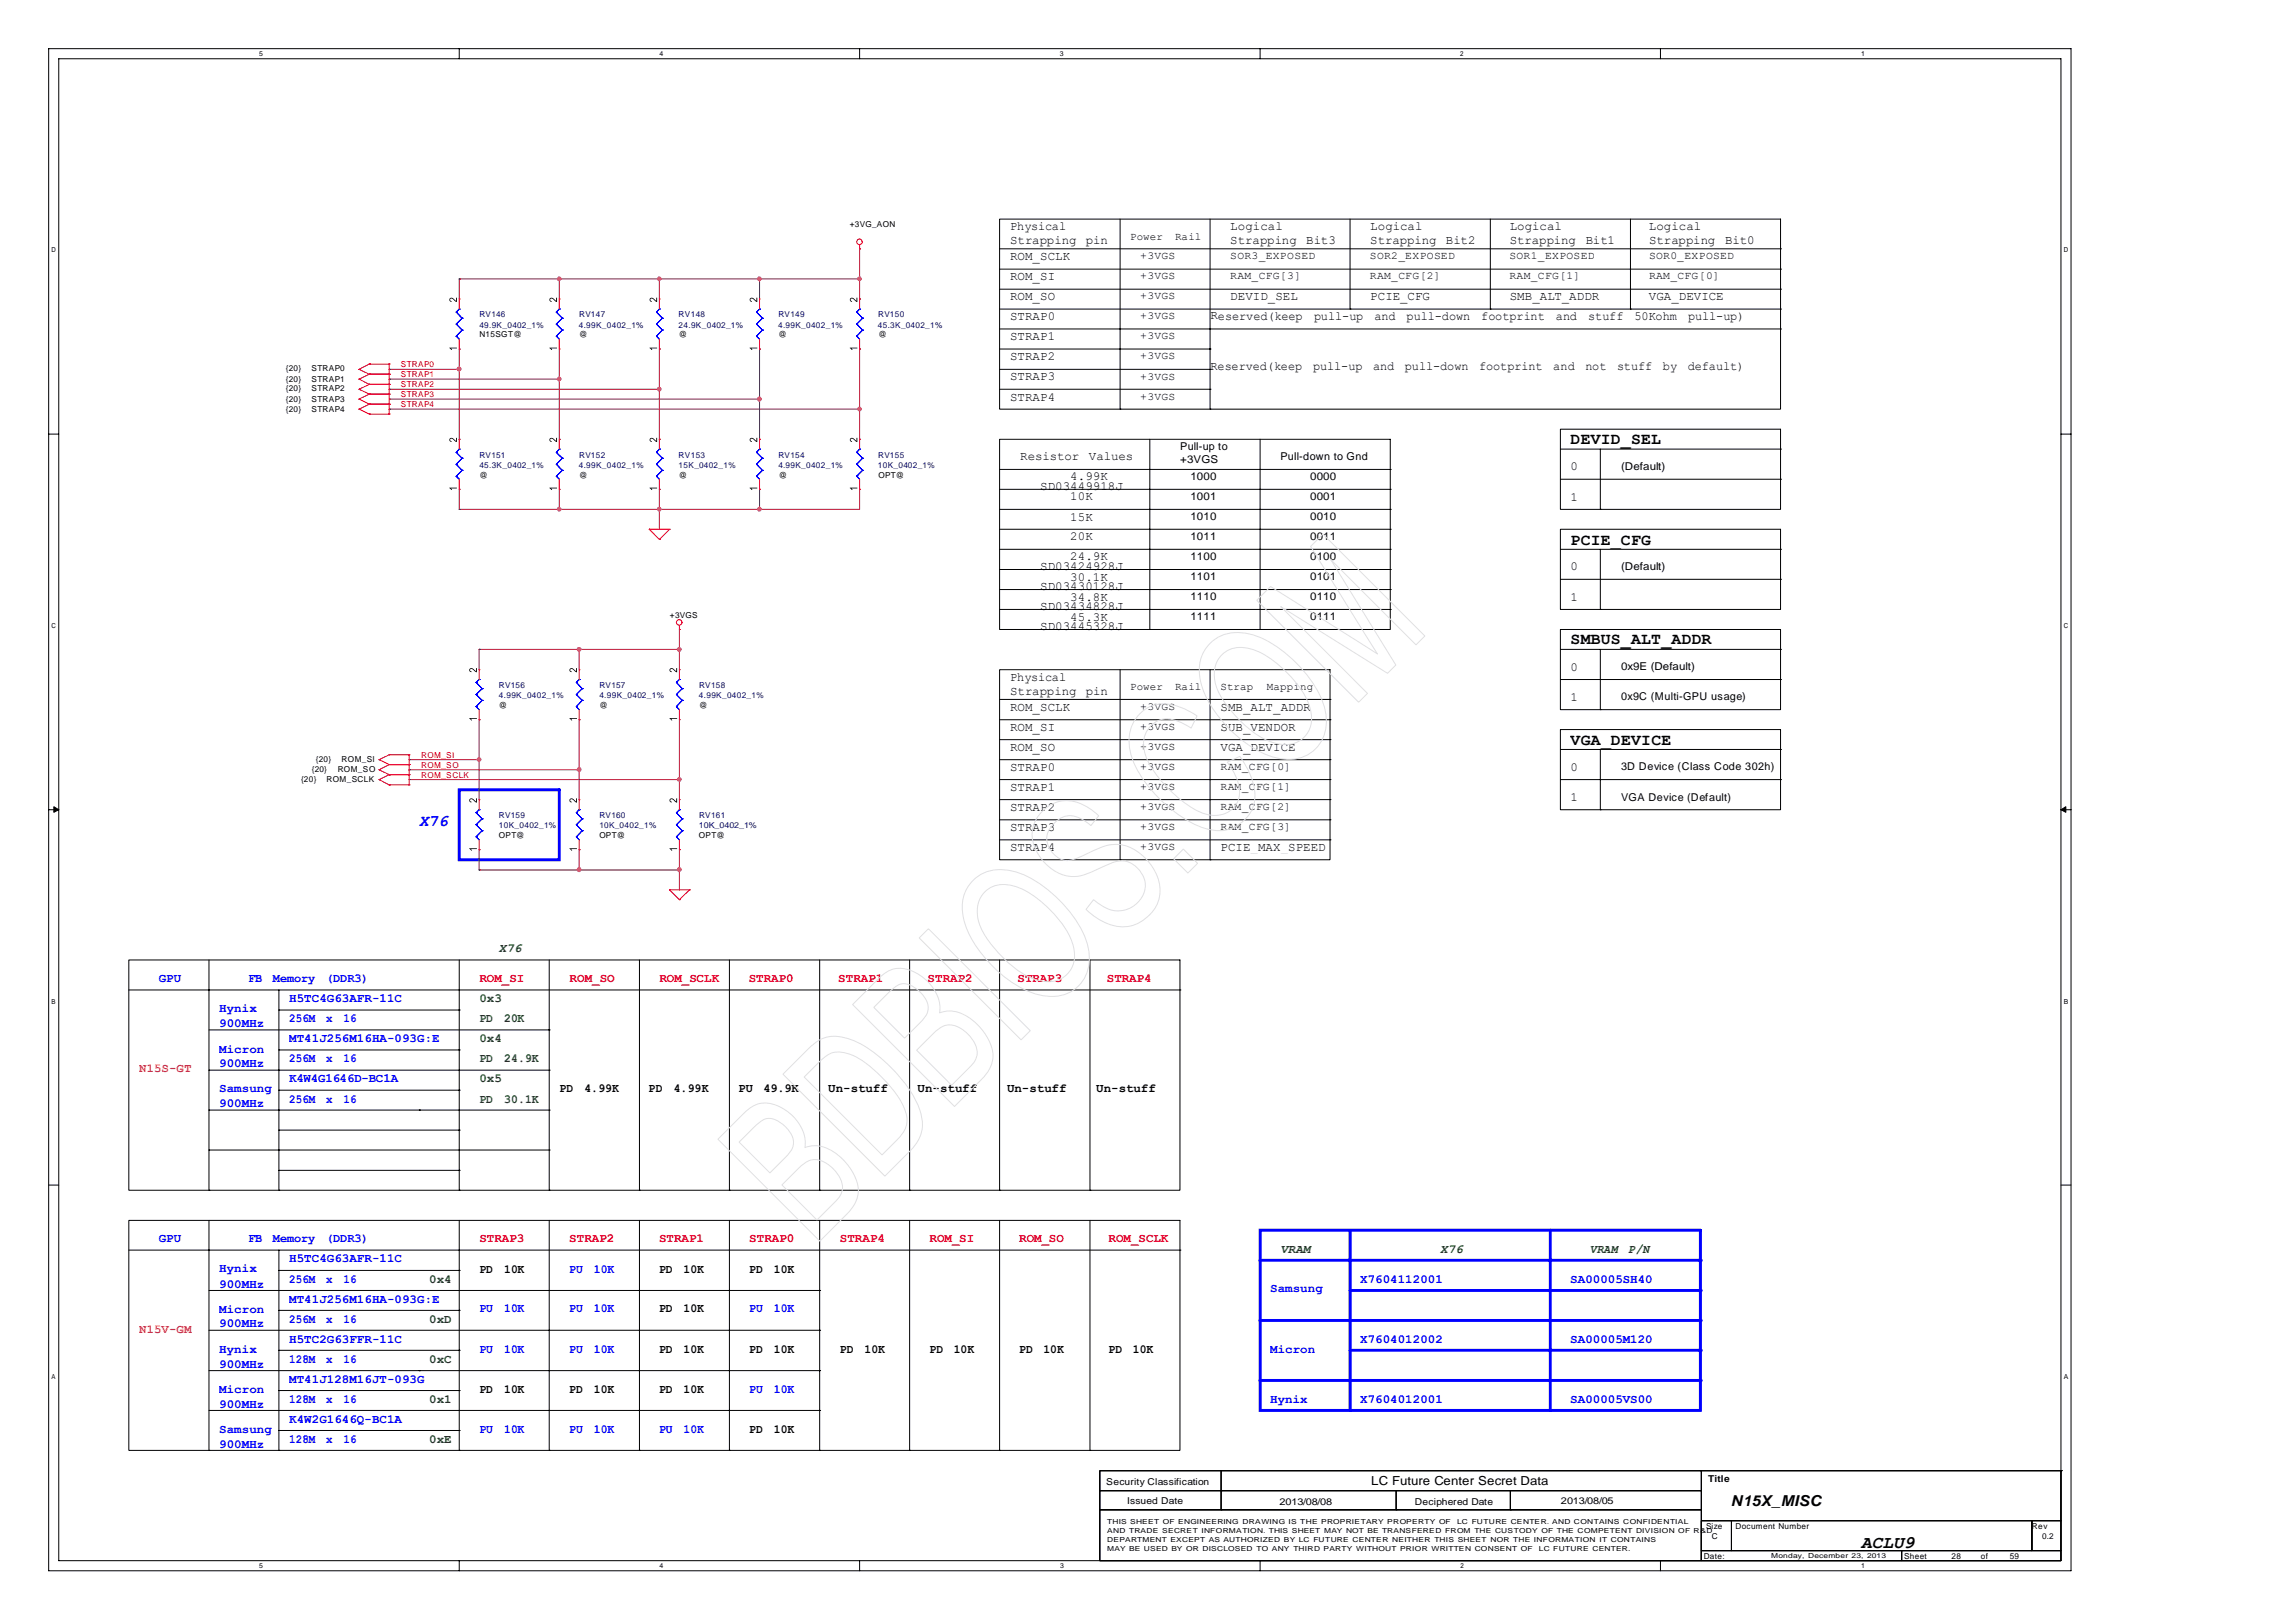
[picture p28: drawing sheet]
<svg xmlns="http://www.w3.org/2000/svg" width="297mm" height="210mm" viewBox="0 0 297 210" stroke-linecap="round" stroke-linejoin="round" font-family="sans-serif">
<defs><g id="words">
<text font-size="2.3" x="240.8" y="200.2">ACLU9</text>
<g font-size="2.1">
<text x="203.2" y="57.5">DEVID_SEL</text>
<text x="203.2" y="70.5">PCIE_CFG</text>
<text x="203.2" y="83.4">SMBUS_ALT_ADDR</text>
<text x="203.2" y="96.3">VGA_DEVICE</text>
</g>
<text font-size="2.1" fill="#00f" x="54.2" y="106.8">X76</text>
<text font-size="1.9" x="224" y="194.8">N15X_MISC</text>
<g font-size="1.6">
<text x="130.7" y="29.8">Physical</text>
<text x="159.2" y="29.8">Logical</text>
<text x="177.3" y="29.8">Logical</text>
<text x="195.4" y="29.8">Logical</text>
<text x="213.4" y="29.8">Logical</text>
<text x="130.7" y="31.6">Strapping</text>
<text x="130.7" y="33.7">ROM_SCLK</text>
<text x="140.5" y="31.6">pin</text>
<text x="159.2" y="31.6">Strapping</text>
<text x="169" y="31.6">Bit3</text>
<text x="177.3" y="31.6">Strapping</text>
<text x="187.1" y="31.6">Bit2</text>
<text x="195.4" y="31.6">Strapping</text>
<text x="205.2" y="31.6">Bit1</text>
<text x="213.4" y="31.6">Strapping</text>
<text x="223.2" y="31.6">Bit0</text>
<text x="130.7" y="36.2">ROM_SI</text>
<text x="130.7" y="38.8">ROM_SO</text>
<text x="130.7" y="41.5">STRAP0</text>
<text x="156.6" y="41.3">Reserved(keep</text>
<text x="159.2" y="38.8">DEVID_SEL</text>
<text x="170" y="41.5">pull-up</text>
<text x="177.3" y="38.8">PCIE_CFG</text>
<text x="177.9" y="41.5">and</text>
<text x="182" y="41.5">pull-down</text>
<text x="191.7" y="41.5">footprint</text>
<text x="195.4" y="38.8">SMB_ALT_ADDR</text>
<text x="201.3" y="41.5">and</text>
<text x="205.5" y="41.5">stuff</text>
<text x="211.5" y="41.5">50Kohm</text>
<text x="213.4" y="38.8">VGA_DEVICE</text>
<text x="218.4" y="41.5">pull-up)</text>
<text x="130.7" y="44">STRAP1</text>
<text x="130.7" y="46.6">STRAP2</text>
<text x="156.6" y="47.9">Reserved(keep</text>
<text x="169.9" y="47.9">pull-up</text>
<text x="177.7" y="47.9">and</text>
<text x="181.8" y="47.9">pull-down</text>
<text x="191.4" y="47.9">footprint</text>
<text x="201" y="47.9">and</text>
<text x="205.1" y="47.9">not</text>
<text x="209.2" y="47.9">stuff</text>
<text x="215.2" y="47.9">by</text>
<text x="218.4" y="47.9">default)</text>
<text x="130.7" y="49.2">STRAP3</text>
<text x="130.7" y="51.8">STRAP4</text>
<text x="132" y="59.5">Resistor</text>
<text x="140.9" y="59.5">Values</text>
<text x="134.6" y="63.4">SD03449918J</text>
<text x="138.5" y="62.2">4.99K</text>
<text x="138.5" y="64.7">10K</text>
<text x="203.2" y="60.8">0</text>
<text x="203.2" y="64.8">1</text>
<text x="138.5" y="67.4">15K</text>
<text x="138.5" y="69.9">20K</text>
<text x="134.6" y="73.8">SD03424928J</text>
<text x="134.6" y="76.4">SD03430128J</text>
<text x="138.5" y="72.5">24.9K</text>
<text x="138.5" y="75.1">30.1K</text>
<text x="138.5" y="77.7">34.8K</text>
<text x="203.2" y="73.8">0</text>
<text x="203.2" y="77.7">1</text>
<text x="134.6" y="79">SD03434828J</text>
<text x="134.6" y="81.6">SD03445328J</text>
<text x="138.5" y="80.3">45.3K</text>
<text x="130.7" y="88.1">Physical</text>
<text x="130.7" y="89.9">Strapping</text>
<text x="140.5" y="89.9">pin</text>
<text x="203.2" y="86.8">0</text>
<text x="130.7" y="91.9">ROM_SCLK</text>
<text x="130.7" y="94.6">ROM_SI</text>
<text x="157.9" y="91.9">SMB_ALT_ADDR</text>
<text x="157.9" y="94.6">SUB_VENDOR</text>
<text x="203.2" y="90.7">1</text>
<text x="130.7" y="97.1">ROM_SO</text>
<text x="130.7" y="99.8">STRAP0</text>
<text x="157.9" y="97.2">VGA_DEVICE</text>
<text x="203.2" y="99.7">0</text>
<text x="130.7" y="102.3">STRAP1</text>
<text x="130.7" y="104.9">STRAP2</text>
<text x="130.7" y="107.5">STRAP3</text>
<text x="203.2" y="103.6">1</text>
<text x="130.7" y="110.1">STRAP4</text>
<text x="157.9" y="110.1">PCIE_MAX_SPEED</text>
<text x="72.4" y="141.3">PD</text>
<text x="75.6" y="141.3">4.99K</text>
<text x="83.9" y="141.3">PD</text>
<text x="87.2" y="141.3">4.99K</text>
<text x="95.6" y="141.3">PU</text>
<text x="98.8" y="141.3">49.9K</text>
<text x="107.2" y="141.3">Un-stuff</text>
<text x="118.7" y="141.3">Un-stuff</text>
<text x="130.3" y="141.3">Un-stuff</text>
<text x="141.8" y="141.3">Un-stuff</text>
<text x="62" y="164.7">PD</text>
<text x="65.2" y="164.7">10K</text>
<text x="85.3" y="164.7">PD</text>
<text x="88.5" y="164.7">10K</text>
<text x="97" y="164.7">PD</text>
<text x="100.1" y="164.7">10K</text>
<text x="85.3" y="169.8">PD</text>
<text x="88.5" y="169.8">10K</text>
<text x="85.3" y="175">PD</text>
<text x="88.5" y="175">10K</text>
<text x="97" y="175">PD</text>
<text x="100.1" y="175">10K</text>
<text x="108.7" y="175">PD</text>
<text x="111.9" y="175">10K</text>
<text x="120.3" y="175">PD</text>
<text x="123.4" y="175">10K</text>
<text x="131.9" y="175">PD</text>
<text x="135" y="175">10K</text>
<text x="143.5" y="175">PD</text>
<text x="146.6" y="175">10K</text>
<text x="62" y="180.2">PD</text>
<text x="65.2" y="180.2">10K</text>
<text x="73.7" y="180.2">PD</text>
<text x="76.8" y="180.2">10K</text>
<text x="85.3" y="180.2">PD</text>
<text x="88.5" y="180.2">10K</text>
<text x="97" y="185.4">PD</text>
<text x="100.1" y="185.4">10K</text>
<text x="177.4" y="192.2">LC Future Center Secret Data</text>
</g>
<g font-size="1.6" fill="#007f00">
<text x="64.6" y="123.2">X76</text>
<text x="62" y="129.6">0x3</text>
<text x="62" y="132.3">PD</text>
<text x="62" y="134.8">0x4</text>
<text x="62" y="137.4">PD</text>
<text x="65.2" y="132.3">20K</text>
<text x="65.2" y="137.4">24.9K</text>
<text x="62" y="140">0x5</text>
<text x="62" y="142.6">PD</text>
<text x="65.2" y="142.6">30.1K</text>
<text x="55.5" y="165.9">0x4</text>
<text x="165.7" y="162">VRAM</text>
<text x="186.4" y="162">X76</text>
<text x="205.7" y="162">VRAM</text>
<text x="210.7" y="162">P/N</text>
<text x="55.5" y="171.1">0xD</text>
<text x="55.5" y="176.3">0xC</text>
<text x="55.5" y="181.5">0x1</text>
<text x="55.5" y="186.7">0xE</text>
</g>
<g font-size="1.6" fill="#00f">
<text x="20.5" y="127.1">GPU</text>
<text x="28.4" y="130.9">Hynix</text>
<text x="32.1" y="127.1">FB</text>
<text x="35.3" y="127.1">Memory</text>
<text x="37.4" y="129.6">H5TC4G63AFR-11C</text>
<text x="42.2" y="127.1">(DDR3)</text>
<text x="28.4" y="132.9">900MHz</text>
<text x="28.4" y="136.2">Micron</text>
<text x="37.4" y="132.3">256M</text>
<text x="37.4" y="134.8">MT41J256M16HA-093G:E</text>
<text x="37.4" y="137.4">256M</text>
<text x="42.2" y="132.3">x</text>
<text x="42.2" y="137.4">x</text>
<text x="44.5" y="132.3">16</text>
<text x="44.5" y="137.4">16</text>
<text x="28.4" y="138.1">900MHz</text>
<text x="28.4" y="141.3">Samsung</text>
<text x="28.4" y="143.3">900MHz</text>
<text x="37.4" y="140">K4W4G1646D-BC1A</text>
<text x="37.4" y="142.6">256M</text>
<text x="42.2" y="142.6">x</text>
<text x="44.5" y="142.6">16</text>
<text x="20.5" y="160.7">GPU</text>
<text x="32.1" y="160.7">FB</text>
<text x="35.3" y="160.7">Memory</text>
<text x="42.2" y="160.7">(DDR3)</text>
<text x="28.4" y="164.6">Hynix</text>
<text x="28.4" y="166.6">900MHz</text>
<text x="37.4" y="163.3">H5TC4G63AFR-11C</text>
<text x="37.4" y="166">256M</text>
<text x="42.2" y="166">x</text>
<text x="44.5" y="166">16</text>
<text x="73.7" y="164.7">PU</text>
<text x="76.8" y="164.7">10K</text>
<text x="164.4" y="167.2">Samsung</text>
<text x="176" y="165.9">X7604112001</text>
<text x="203.2" y="165.9">SA00005SH40</text>
<text x="28.4" y="169.8">Micron</text>
<text x="28.4" y="171.7">900MHz</text>
<text x="37.4" y="168.5">MT41J256M16HA-093G:E</text>
<text x="37.4" y="171.1">256M</text>
<text x="37.4" y="173.7">H5TC2G63FFR-11C</text>
<text x="42.2" y="171.1">x</text>
<text x="44.5" y="171.1">16</text>
<text x="62" y="169.8">PU</text>
<text x="65.2" y="169.8">10K</text>
<text x="73.7" y="169.8">PU</text>
<text x="76.8" y="169.8">10K</text>
<text x="97" y="169.8">PU</text>
<text x="100.1" y="169.8">10K</text>
<text x="176" y="173.7">X7604012002</text>
<text x="203.2" y="173.7">SA00005M120</text>
<text x="28.4" y="175">Hynix</text>
<text x="28.4" y="176.9">900MHz</text>
<text x="37.4" y="176.3">128M</text>
<text x="37.4" y="178.9">MT41J128M16JT-093G</text>
<text x="42.2" y="176.3">x</text>
<text x="44.5" y="176.3">16</text>
<text x="62" y="175">PU</text>
<text x="65.2" y="175">10K</text>
<text x="73.7" y="175">PU</text>
<text x="76.8" y="175">10K</text>
<text x="164.4" y="175">Micron</text>
<text x="28.4" y="180.2">Micron</text>
<text x="28.4" y="182.1">900MHz</text>
<text x="28.4" y="185.4">Samsung</text>
<text x="37.4" y="181.5">128M</text>
<text x="37.4" y="184.1">K4W2G1646Q-BC1A</text>
<text x="42.2" y="181.5">x</text>
<text x="44.5" y="181.5">16</text>
<text x="62" y="185.4">PU</text>
<text x="65.2" y="185.4">10K</text>
<text x="73.7" y="185.4">PU</text>
<text x="76.8" y="185.4">10K</text>
<text x="85.3" y="185.4">PU</text>
<text x="88.5" y="185.4">10K</text>
<text x="97" y="180.2">PU</text>
<text x="100.1" y="180.2">10K</text>
<text x="164.4" y="181.5">Hynix</text>
<text x="176" y="181.5">X7604012001</text>
<text x="203.2" y="181.5">SA00005VS00</text>
<text x="28.4" y="187.3">900MHz</text>
<text x="37.4" y="186.7">128M</text>
<text x="42.2" y="186.7">x</text>
<text x="44.5" y="186.7">16</text>
</g>
<g font-size="1.6" fill="#f00">
<text x="62" y="127.1">ROM_SI</text>
<text x="73.7" y="127.1">ROM_SO</text>
<text x="85.3" y="127.1">ROM_SCLK</text>
<text x="96.9" y="127.1">STRAP0</text>
<text x="108.5" y="127.1">STRAP1</text>
<text x="120" y="127.1">STRAP2</text>
<text x="131.7" y="127.1">STRAP3</text>
<text x="143.2" y="127.1">STRAP4</text>
<text x="62" y="160.7">STRAP3</text>
<text x="73.7" y="160.7">STRAP2</text>
<text x="85.3" y="160.7">STRAP1</text>
<text x="97" y="160.7">STRAP0</text>
<text x="108.7" y="160.7">STRAP4</text>
<text x="120.3" y="160.7">ROM_SI</text>
<text x="131.9" y="160.7">ROM_SO</text>
<text x="143.5" y="160.7">ROM_SCLK</text>
</g>
<g font-size="1.6" fill="#ff7f00">
<text x="18" y="138.7">N15S-GT</text>
<text x="18" y="172.4">N15V-GM</text>
</g>
<g font-size="1.4">
<text x="146.2" y="31">Power</text>
<text x="147.6" y="33.5">+3VGS</text>
<text x="152" y="31">Rail</text>
<text x="159.2" y="33.5">SOR3_EXPOSED</text>
<text x="177.3" y="33.5">SOR2_EXPOSED</text>
<text x="195.3" y="33.5">SOR1_EXPOSED</text>
<text x="213.4" y="33.5">SOR0_EXPOSED</text>
<text x="147.6" y="36.2">+3VGS</text>
<text x="147.6" y="38.7">+3VGS</text>
<text x="147.6" y="41.3">+3VGS</text>
<text x="159.2" y="36.2">RAM_CFG[3]</text>
<text x="177.3" y="36.2">RAM_CFG[2]</text>
<text x="195.3" y="36.2">RAM_CFG[1]</text>
<text x="213.4" y="36.2">RAM_CFG[0]</text>
<text x="147.6" y="43.9">+3VGS</text>
<text x="147.6" y="46.5">+3VGS</text>
<text x="147.6" y="49.1">+3VGS</text>
<text x="147.6" y="51.7">+3VGS</text>
<text x="152.7" y="58.2">Pull-up to</text>
<text x="152.7" y="60">+3VGS</text>
<text x="165.7" y="59.5">Pull-down to Gnd</text>
<text x="154" y="62.1">1000</text>
<text x="154" y="64.7">1001</text>
<text x="169.5" y="62.1">0000</text>
<text x="169.5" y="64.7">0001</text>
<text x="209.8" y="60.8">(Default)</text>
<text x="154" y="67.3">1010</text>
<text x="154" y="69.8">1011</text>
<text x="169.5" y="67.3">0010</text>
<text x="169.5" y="69.8">0011</text>
<text x="154" y="72.5">1100</text>
<text x="154" y="75.1">1101</text>
<text x="154" y="77.7">1110</text>
<text x="169.5" y="72.5">0100</text>
<text x="169.5" y="75.1">0101</text>
<text x="169.5" y="77.7">0110</text>
<text x="209.8" y="73.8">(Default)</text>
<text x="154" y="80.2">1111</text>
<text x="169.5" y="80.2">0111</text>
<text x="146.2" y="89.2">Power</text>
<text x="152" y="89.2">Rail</text>
<text x="157.9" y="89.2">Strap</text>
<text x="163.9" y="89.2">Mapping</text>
<text x="209.8" y="86.7">0x9E (Default)</text>
<text x="147.6" y="91.8">+3VGS</text>
<text x="147.6" y="94.5">+3VGS</text>
<text x="209.8" y="90.6">0x9C (Multi-GPU usage)</text>
<text x="147.6" y="97">+3VGS</text>
<text x="147.6" y="99.6">+3VGS</text>
<text x="157.9" y="99.6">RAM_CFG[0]</text>
<text x="209.8" y="99.7">3D Device (Class Code 302h)</text>
<text x="147.6" y="102.2">+3VGS</text>
<text x="147.6" y="104.8">+3VGS</text>
<text x="147.6" y="107.4">+3VGS</text>
<text x="157.9" y="102.2">RAM_CFG[1]</text>
<text x="157.9" y="104.8">RAM_CFG[2]</text>
<text x="157.9" y="107.4">RAM_CFG[3]</text>
<text x="209.8" y="103.6">VGA Device (Default)</text>
<text x="147.6" y="110">+3VGS</text>
</g>
<g font-size="1.2">
<text x="221" y="191.7">Title</text>
<text x="143.2" y="192.1">Security Classification</text>
<text x="145.9" y="194.6">Issued Date</text>
<text x="165.5" y="194.7">2013/08/08</text>
<text x="183.1" y="194.7">Deciphered Date</text>
<text x="202" y="194.6">2013/08/05</text>
</g>
<g font-size="1.1">
<text x="110" y="29.4">+3VG_AON</text>
<text x="62" y="43.7">N15SGT@</text>
<text x="74.9" y="43.7">@</text>
<text x="87.9" y="43.7">@</text>
<text x="100.7" y="43.7">@</text>
<text x="113.7" y="43.7">@</text>
<text x="37" y="48">{20}</text>
<text x="37" y="49.4">{20}</text>
<text x="37" y="50.6">{20}</text>
<text x="37" y="52">{20}</text>
<text x="37" y="53.3">{20}</text>
<text x="40.3" y="48">STRAP0</text>
<text x="40.3" y="49.4">STRAP1</text>
<text x="40.3" y="50.6">STRAP2</text>
<text x="40.3" y="52">STRAP3</text>
<text x="40.3" y="53.3">STRAP4</text>
<text x="62" y="61.8">@</text>
<text x="74.9" y="61.8">@</text>
<text x="87.9" y="61.8">@</text>
<text x="100.8" y="61.8">@</text>
<text x="113.7" y="61.8">OPT@</text>
<text x="86.7" y="79.9">+3VGS</text>
<text x="64.6" y="91.6">@</text>
<text x="77.6" y="91.6">@</text>
<text x="90.5" y="91.6">@</text>
<text x="39" y="101.2">{20}</text>
<text x="40.4" y="99.9">{20}</text>
<text x="40.9" y="98.6">{20}</text>
<text x="42.3" y="101.2">ROM_SCLK</text>
<text x="43.7" y="99.9">ROM_SO</text>
<text x="44.2" y="98.6">ROM_SI</text>
<text x="64.6" y="108.4">OPT@</text>
<text x="77.6" y="108.4">OPT@</text>
<text x="90.4" y="108.4">OPT@</text>
<text x="220.8" y="197.9">Size</text>
<text x="224.6" y="197.9">Document Number</text>
<text x="262.9" y="197.9">Rev</text>
<text x="220.5" y="201.7">Date:</text>
<text x="221.5" y="199.1">C</text>
<text x="246.4" y="201.7">Sheet</text>
<text x="252.5" y="201.7">28</text>
<text x="256.3" y="201.7">of</text>
<text x="260.1" y="201.7">59</text>
<text x="264.2" y="199.1">0.2</text>
</g>
<g font-size="1.1" fill="#00007f">
<text x="62" y="41.1">RV146</text>
<text x="74.9" y="41.1">RV147</text>
<text x="87.8" y="41.1">RV148</text>
<text x="100.7" y="41.1">RV149</text>
<text x="113.6" y="41.1">RV150</text>
<text x="62" y="42.4">49.9K_0402_1%</text>
<text x="74.9" y="42.4">4.99K_0402_1%</text>
<text x="87.8" y="42.4">24.9K_0402_1%</text>
<text x="100.7" y="42.4">4.99K_0402_1%</text>
<text x="113.6" y="42.4">45.3K_0402_1%</text>
<text x="62" y="59.2">RV151</text>
<text x="74.9" y="59.2">RV152</text>
<text x="87.8" y="59.2">RV153</text>
<text x="100.7" y="59.2">RV154</text>
<text x="113.6" y="59.2">RV155</text>
<text x="62" y="60.5">45.3K_0402_1%</text>
<text x="74.9" y="60.5">4.99K_0402_1%</text>
<text x="87.8" y="60.5">15K_0402_1%</text>
<text x="100.7" y="60.5">4.99K_0402_1%</text>
<text x="113.6" y="60.5">10K_0402_1%</text>
<text x="64.6" y="89">RV156</text>
<text x="77.6" y="89">RV157</text>
<text x="90.5" y="89">RV158</text>
<text x="64.6" y="90.3">4.99K_0402_1%</text>
<text x="77.6" y="90.3">4.99K_0402_1%</text>
<text x="90.4" y="90.3">4.99K_0402_1%</text>
<text x="64.6" y="105.9">RV159</text>
<text x="64.6" y="107.2">10K_0402_1%</text>
<text x="77.6" y="105.9">RV160</text>
<text x="77.6" y="107.2">10K_0402_1%</text>
<text x="90.4" y="107.2">10K_0402_1%</text>
<text x="90.5" y="105.9">RV161</text>
</g>
<g font-size="1.1" fill="#f00">
<text x="51.9" y="47.5">STRAP0</text>
<text x="51.9" y="48.8">STRAP1</text>
<text x="51.9" y="50.1">STRAP2</text>
<text x="51.9" y="51.4">STRAP3</text>
<text x="51.9" y="52.7">STRAP4</text>
<text x="54.5" y="98">ROM_SI</text>
<text x="54.5" y="99.3">ROM_SO</text>
<text x="54.5" y="100.6">ROM_SCLK</text>
</g>
<g font-size=".9">
<text x="33.5" y="7.3">5</text>
<text x="85.3" y="7.3">4</text>
<text x="137.1" y="7.3">3</text>
<text x="189" y="7.3">2</text>
<text x="240.8" y="7.2">1</text>
<text x="6.6" y="32.6">D</text>
<text x="267" y="32.6">D</text>
<text x="6.6" y="81.2">C</text>
<text x="267" y="81.2">C</text>
<text x="6.6" y="129.9">B</text>
<text x="267" y="129.9">B</text>
<text x="6.6" y="178.4">A</text>
<text x="267" y="178.4">A</text>
<text x="143.3" y="197.1">THIS SHEET OF ENGINEERING DRAWING IS THE PROPRIETARY PROPERTY OF</text>
<text x="188.5" y="197.1">LC FUTURE CENTER. AND CONTAINS CONFIDENTIAL</text>
<text x="33.5" y="202.9">5</text>
<text x="85.3" y="202.9">4</text>
<text x="137.2" y="202.9">3</text>
<text x="143.3" y="198.3">AND TRADE SECRET INFORMATION. THIS SHEET MAY NOT BE TRANSFERED FROM THE CUSTODY OF THE COMPETENT DIVISION OF R&amp;D</text>
<text x="143.3" y="199.5">DEPARTMENT EXCEPT AS AUTHORIZED BY LC FUTURE CENTER NEITHER THIS SHEET NOR THE INFORMATION IT CONTAINS</text>
<text x="143.3" y="200.7">MAY BE USED BY OR DISCLOSED TO ANY THIRD PARTY WITHOUT PRIOR WRITTEN CONSENT OF</text>
<text x="189" y="202.9">2</text>
<text x="199.1" y="200.7">LC FUTURE CENTER.</text>
<text x="229.2" y="201.5">Monday, December 23, 2013</text>
<text x="240.8" y="202.9">1</text>
</g>
</g></defs>
<g fill="none" stroke="#000" stroke-width=".13">
<path d="M6.3 6.3h261.7v196.9h-261.7zM7.6 7.6h259.1v194.3h-259.1zM59.4 6.3v1.3M111.2 6.3v1.3M163.1 6.3v1.3M214.9 6.3v1.3M129.3 28.3h101.1v24.6h-101.1zM129.3 40h101.1M129.3 37.4h101.1M129.3 34.8h101.1M129.3 32.2h101.1M144.9 28.3v24.6"/>
<path d="M156.6 28.3v24.6M174.7 40h.1M174.7 28.3v11.7M192.8 40h.1M192.8 28.3v11.7M211 40h.1M211 28.3v11.7M230.4 40h.1M230.4 37.4h.1M230.4 34.8h.1M230.4 32.2h.1M6.3 56.2h1.3"/>
<path d="M129.3 56.8h50.6v24.6h-50.6zM129.3 47.8h27.3M129.3 50.4h27.3M129.3 45.2h27.3M129.3 42.6h101.1M144.9 52.9h.1M148.8 56.8v24.6M156.6 47.8h.1M156.6 50.4h.1M156.6 52.9h.1M156.6 45.2h.1M163.1 56.8v24.6"/>
<path d="M201.9 55.5h28.5v10.4h-28.5zM201.9 58.1h28.5M207.1 58.1v7.8M230.4 42.6h.1M230.4 58.1h.1M266.7 56.2h1.3M129.3 60.7h50.6M129.3 63.3h50.6M129.3 65.9h50.6M129.3 68.5h50.6M129.3 71.1h50.6M129.3 73.7h50.6"/>
<path d="M129.3 76.3h50.6M129.3 78.8h50.6M179.9 60.7h.1M179.9 63.3h.1M179.9 65.9h.1M179.9 68.5h.1M179.9 71.1h.1M179.9 73.7h.1M179.9 76.3h.1M179.9 78.8h.1M201.9 68.5h28.5v10.3h-28.5zM201.9 71.1h28.5"/>
<path d="M201.9 74.9h28.5M201.9 62h28.5M207.1 78.8h.1M207.1 65.9h.1M207.1 71.1v7.7M230.4 71.1h.1M230.4 74.9h.1M230.4 62h.1M129.3 86.6h42.8v24.6h-42.8zM129.3 90.5h42.8M129.3 93.1h42.8M129.3 95.7h42.8"/>
<path d="M129.3 98.3h42.8M144.9 86.6v24.6M148.8 81.4h.1M156.6 86.6v24.6M163.1 81.4h.1M172.1 90.5h.1M172.1 93.1h.1M172.1 95.7h.1M172.1 98.3h.1M201.9 81.4h28.5v10.4h-28.5zM201.9 94.4h28.5v10.4h-28.5zM201.9 84h28.5"/>
<path d="M201.9 87.9h28.5M201.9 97h28.5M207.1 91.8h.1M207.1 84v7.8M207.1 97v7.8M230.4 84h.1M230.4 87.9h.1M230.4 97h.1M6.3 104.8h1.3M7 104.4l.6 .4-.6 .3zM129.3 100.9h42.8M129.3 108.7h42.8"/>
<path d="M129.3 106.1h42.8M129.3 103.5h42.8M144.9 111.2h.1M156.6 111.2h.1M172.1 108.7h.1M172.1 106.1h.1M172.1 103.5h.1M172.1 100.9h.1M201.9 100.9h28.5M207.1 104.8h.1M230.4 100.9h.1M266.7 104.8l.6-.4v.7z"/>
<path d="M266.7 104.8h1.3M16.7 124.2h136v29.8h-136zM16.7 128.1h136M27 124.2v29.8M27 138.4h44.1M27 133.2h44.1M36.1 128.1v25.9M36.1 130.7h23.3M36.1 135.8h23.3M59.4 130.7h.1M59.4 135.8h.1M59.4 124.2v29.8"/>
<path d="M71.1 138.4h.1M71.1 133.2h.1M71.1 124.2v29.8M82.7 124.2v29.8M94.4 124.2v29.8M106.1 124.2v29.8M117.7 124.2v29.8M129.3 124.2v29.8M141 124.2v29.8M152.7 128.1h.1M6.3 153.3h1.3M16.7 157.9h136v29.7h-136z"/>
<path d="M27 154h.1M27 157.9v29.7M27 143.6h44.1M27 148.8h44.1M36.1 154h.1M36.1 141h23.3M36.1 151.4h23.3M36.1 146.2h23.3M54.3 143.6h.1M59.4 141h.1M59.4 151.4h.1M59.4 146.2h.1"/>
<path d="M59.4 154h.1M59.4 157.9v29.7M71.1 143.6h.1M71.1 148.8h.1M71.1 154h.1M71.1 157.9v29.7M82.7 154h.1M82.7 157.9v29.7M94.4 154h.1M94.4 157.9v29.7M106.1 154h.1M106.1 157.9v29.7"/>
<path d="M117.7 154h.1M117.7 157.9v29.7M129.3 154h.1M129.3 157.9v29.7M141 154h.1M141 157.9v29.7M266.7 153.3h1.3M16.7 161.7h136M27 167h79.1M27 172.1h79.1M27 177.3h79.1M36.1 174.7h23.3"/>
<path d="M36.1 164.4h23.3M36.1 169.5h23.3M36.1 179.9h23.3M36.1 161.7v25.9M54.3 177.3h.1M59.4 174.7h.1M59.4 164.4h.1M59.4 169.5h.1M59.4 179.9h.1M106.1 167h.1M106.1 172.1h.1M106.1 177.3h.1"/>
<path d="M152.7 161.7h.1M27 187.6h.1M27 182.5h79.1M36.1 187.6h.1M36.1 185.1h23.3M59.4 185.1h.1M59.4 187.6h.1M71.1 187.6h.1M82.7 187.6h.1M94.4 187.6h.1M106.1 187.6h.1M106.1 182.5h.1"/>
<path d="M117.7 187.6h.1M129.3 187.6h.1M141 187.6h.1M59.4 201.9v1.3M111.2 201.9v1.3M163.1 201.9v1.3M214.9 201.9v1.3"/>
</g>
<path d="M7 104.4l.6 .4-.6 .3zM266.7 104.8l.6-.4v.7z" fill="#000"/>
<g fill="none" stroke="#00f" stroke-width=".38">
<path d="M59.4 102.2h13v9h-13zM163.1 159.2h56.9v23.3h-56.9zM174.7 159.2v23.3M200.6 159.2v23.3M163.1 178.6h56.9M163.1 170.8h56.9M163.1 163.1h56.9M174.7 167h45.3M174.7 174.7h45.3M220 178.6h.1M220 170.8h.1M220 163.1h.1"/>
<path d="M220 167h.1M220 174.7h.1M174.7 182.5h.1M200.6 182.5h.1"/>
</g>
<path d="M50.4 52.9h.1M50.4 51.6h.1M50.4 47.8h.1M50.4 50.4h.1M50.4 52.9h60.8M50.4 51.6h47.9M50.4 47.8h9M50.4 50.4h34.9M74.9 99.6h.1M74.9 99.6v3.9M87.9 81.4h.1M87.9 81.4v2.6" fill="none" stroke="#7f003f" stroke-width=".13"/>
<circle cx="85.3" cy="50.3" r=".23" fill="#f0f"/>
<circle cx="85.3" cy="50.3" r=".23" fill="none" stroke="#f0f" stroke-width=".13"/>
<path d="M50.4 49.1h.1M50.4 49.1h22M111.2 56.8h.1M111.2 52.9v3.9M87.9 100.9h.1M87.9 100.9v2.6" fill="none" stroke="#7f003f" stroke-width=".13"/>
<circle cx="111.2" cy="52.9" r=".23" fill="#f0f"/>
<circle cx="111.2" cy="52.9" r=".23" fill="none" stroke="#f0f" stroke-width=".13"/>
<path d="M52.9 98.3h.1M52.9 99.6h.1M52.9 98.3h9.1M52.9 99.6h22" fill="none" stroke="#7f003f" stroke-width=".13"/>
<path d="M74.8 99.4l.1-.1 .2 .1v.3l-.2 .1-.1-.1-.1-.1z" fill-rule="evenodd" fill="#f0f"/>
<path d="M74.8 99.4l.1-.1 .2 .1v.3l-.2 .1-.1-.1-.1-.1z" fill="none" stroke="#f0f" stroke-width=".13"/>
<path d="M111.2 45.2h.1M111.2 45.2v7.7M62 109.9h.1M62 112.6h.1M62 109.9v2.7M62 112.6h12.9M87.9 112.6h.1M87.9 112.6v2.5" fill="none" stroke="#7f003f" stroke-width=".13"/>
<path d="M74.8 112.3h.1h.2v.4l-.2 .1-.1-.1-.1-.2z" fill-rule="evenodd" fill="#f0f"/>
<path d="M74.8 112.3h.1h.2v.4l-.2 .1-.1-.1-.1-.2z" fill="none" stroke="#f0f" stroke-width=".13"/>
<path d="M98.3 56.8h.1M98.3 51.6v5.2" fill="none" stroke="#7f003f" stroke-width=".13"/>
<circle cx="98.3" cy="51.6" r=".24" fill="#f0f"/>
<circle cx="98.3" cy="51.6" r=".24" fill="none" stroke="#f0f" stroke-width=".13"/>
<path d="M74.9 109.9h.1M74.9 112.6h.1M74.9 109.9v2.7M74.9 112.6h13" fill="none" stroke="#7f003f" stroke-width=".13"/>
<path d="M87.7 112.3h.2h.2v.2v.2h-.3l-.2-.2z" fill-rule="evenodd" fill="#f0f"/>
<path d="M87.7 112.3h.2h.2v.2v.2h-.3l-.2-.2z" fill="none" stroke="#f0f" stroke-width=".13"/>
<path d="M59.4 36.1h.1M59.4 36.1h13M72.4 36.1h.1M72.4 36.1v2.6M111.2 32.2h.1M111.2 32.2v3.9M72.4 49.1h.1M72.4 56.8h.1M72.4 45.2v11.6" fill="none" stroke="#7f003f" stroke-width=".13"/>
<path d="M72.2 48.9l.2-.1 .1 .1 .1 .1-.1 .2-.1 .1-.2-.1-.1-.2z" fill-rule="evenodd" fill="#f0f"/>
<path d="M72.2 48.9l.2-.1 .1 .1 .1 .1-.1 .2-.1 .1-.2-.1-.1-.2z" fill="none" stroke="#f0f" stroke-width=".13"/>
<g fill="none" stroke="#7f003f" stroke-width=".13">
<path d="M59.4 45.2h.1M59.4 45.2v2.6M59.4 65.9h.1M59.4 65.9h13M72.4 65.9h.1M72.4 63.3v2.6M98.3 63.3h.1M98.3 63.3v2.6M111.2 63.3h.1M111.2 63.3v2.6M87.9 84h.1M87.9 84v2.6"/>
<path d="M87.9 93.1v7.8M52.9 100.9h.1M52.9 100.9h35M87.9 100.9h.1"/>
</g>
<path d="M87.7 100.7l.2-.1 .2 .1v.1v.2l-.2 .1-.2-.1-.1-.2z" fill-rule="evenodd" fill="#f0f"/>
<path d="M87.7 100.7l.2-.1 .2 .1v.1v.2l-.2 .1-.2-.1-.1-.2z" fill="none" stroke="#f0f" stroke-width=".13"/>
<path d="M74.9 84h.1M74.9 84h13" fill="none" stroke="#7f003f" stroke-width=".13"/>
<circle cx="87.9" cy="84" r=".24" fill="#f0f"/>
<circle cx="87.9" cy="84" r=".24" fill="none" stroke="#f0f" stroke-width=".13"/>
<path d="M59.4 56.8h.1M59.4 47.8v9M85.3 56.8h.1M85.3 50.4v6.4M62 84h.1M62 84v2.6" fill="none" stroke="#7f003f" stroke-width=".13"/>
<circle cx="59.4" cy="47.7" r=".25" fill="#f0f"/>
<circle cx="59.4" cy="47.7" r=".25" fill="none" stroke="#f0f" stroke-width=".13"/>
<path d="M85.3 36.1h13M98.3 36.1h.1M111.2 38.7h.1M111.2 36.1v2.6M98.3 65.9h.1M98.3 65.9h12.9" fill="none" stroke="#7f003f" stroke-width=".13"/>
<circle cx="98.3" cy="65.9" r=".24" fill="#f0f"/>
<circle cx="98.3" cy="65.9" r=".24" fill="none" stroke="#f0f" stroke-width=".13"/>
<path d="M62 84h.1M62 84h12.9M74.9 84h.1M74.9 84v2.6" fill="none" stroke="#7f003f" stroke-width=".13"/>
<circle cx="74.9" cy="84" r=".24" fill="#f0f"/>
<circle cx="74.9" cy="84" r=".24" fill="none" stroke="#f0f" stroke-width=".13"/>
<path d="M85.3 36.1h.1M85.3 36.1v2.6M62 93.1h.1M62 93.1v5.2" fill="none" stroke="#7f003f" stroke-width=".13"/>
<path d="M61.8 98.1l.2-.1 .1 .1 .1 .2-.1 .1-.1 .1-.2-.1v-.1z" fill-rule="evenodd" fill="#f0f"/>
<path d="M61.8 98.1l.2-.1 .1 .1 .1 .2-.1 .1-.1 .1-.2-.1v-.1z" fill="none" stroke="#f0f" stroke-width=".13"/>
<path d="M59.4 63.3h.1M59.4 63.3v2.6M72.4 65.9h.1M72.4 65.9h12.9M85.3 65.9h.1M85.3 65.9v2.6" fill="none" stroke="#7f003f" stroke-width=".13"/>
<path d="M85.1 65.7l.2-.1 .2 .1v.3l-.2 .1-.2-.1v-.1z" fill-rule="evenodd" fill="#f0f"/>
<path d="M85.1 65.7l.2-.1 .2 .1v.3l-.2 .1-.2-.1v-.1z" fill="none" stroke="#f0f" stroke-width=".13"/>
<path d="M72.2 65.7l.2-.1 .1 .1 .1 .2-.1 .1-.1 .1-.2-.1-.1-.1z" fill-rule="evenodd" fill="#f0f"/>
<path d="M72.2 65.7l.2-.1 .1 .1 .1 .2-.1 .1-.1 .1-.2-.1-.1-.1z" fill="none" stroke="#f0f" stroke-width=".13"/>
<path d="M59.4 36.1h.1M59.4 36.1v2.6M72.4 36.1h.1M72.4 36.1h12.9M85.3 63.3h.1M85.3 63.3v2.6" fill="none" stroke="#7f003f" stroke-width=".13"/>
<circle cx="85.3" cy="36.1" r=".23" fill="#f0f"/>
<circle cx="85.3" cy="36.1" r=".23" fill="none" stroke="#f0f" stroke-width=".13"/>
<circle cx="72.4" cy="36.1" r=".23" fill="#f0f"/>
<circle cx="72.4" cy="36.1" r=".23" fill="none" stroke="#f0f" stroke-width=".13"/>
<g fill="none" stroke="#7f003f" stroke-width=".13">
<path d="M98.3 36.1h.1M98.3 36.1v2.6M98.3 36.1h12.9M111.2 36.1h.1M85.3 45.2h.1M85.3 45.2v5.2M98.3 45.2h.1M98.3 45.2v6.4M85.3 65.9h.1M85.3 65.9h13M62 98.3h.1M62 98.3v5.2"/>
<path d="M74.9 93.1h.1M74.9 93.1v6.5M87.9 109.9h.1M87.9 109.9v2.7"/>
</g>
<path d="M98.1 35.9l.2-.1 .1 .1 .1 .2-.1 .1-.1 .1-.2-.1-.1-.1z" fill-rule="evenodd" fill="#f0f"/>
<path d="M98.1 35.9l.2-.1 .1 .1 .1 .2-.1 .1-.1 .1-.2-.1-.1-.1z" fill="none" stroke="#f0f" stroke-width=".13"/>
<circle cx="111.2" cy="36.1" r=".23" fill="#f0f"/>
<circle cx="111.2" cy="36.1" r=".23" fill="none" stroke="#f0f" stroke-width=".13"/>
<g fill="none" stroke="#f00" stroke-width=".13">
<path d="M59.4 38.7h.1M59.4 38.7v1.3M72.4 38.7h.1M72.4 38.7v1.3M85.3 38.7h.1M85.3 38.7v1.3M98.3 38.7h.1M98.3 38.7v1.3M111.2 32.2h.1M111.2 38.7h.1M111.2 31.7v.5M111.2 38.7v1.3"/>
<path d="M46.5 47.8h.1M46.5 49.1h.1M46.5 50.4h.1M46.5 51.6h.1M46.5 52.9h.1M46.5 47.8l1.3 .6M46.5 49.1l1.3 .6M46.5 50.4l1.3 .6M46.5 51.6l1.3 .7M46.5 52.9l1.3 .7M47.8 47.1h.1M47.8 48.4h.1"/>
<path d="M47.8 49.7h.1M47.8 51h.1M47.8 52.3h.1M47.8 53.6h.1M47.8 47.1l-1.3 .7M47.8 47.1h2.6M47.8 48.4h2.6M47.8 48.4l-1.3 .7M47.8 49.7h2.6M47.8 49.7l-1.3 .7M47.8 51h2.6M47.8 51l-1.3 .6"/>
<path d="M47.8 52.3h2.6M47.8 52.3l-1.3 .6M47.8 53.6h2.6M50.4 47.1h.1M50.4 48.4h.1M50.4 49.7h.1M50.4 51h.1M50.4 52.3h.1M50.4 53.6h.1M50.4 47.1v6.5M59.4 45.2h.1M59.4 56.8h.1"/>
<path d="M59.4 43.9v1.3M59.4 56.8v1.3M72.4 56.8h.1M72.4 45.2h.1M72.4 43.9v1.3M72.4 56.8v1.3M85.3 45.2h.1M85.3 56.8h.1M85.3 43.9v1.3M85.3 56.8v1.3M98.3 56.8h.1M98.3 45.2h.1"/>
<path d="M98.3 43.9v1.3M98.3 56.8v1.3M111.2 56.8h.1M111.2 45.2h.1M111.2 43.9v1.3M111.2 56.8v1.3M59.4 63.3h.1M59.4 62v1.3M72.4 63.3h.1M72.4 62v1.3M84 68.5h.1M84 68.5h2.6"/>
<path d="M84 68.5l1.3 1.3M85.3 69.8h.1M85.3 63.3h.1M85.3 62v1.3M86.6 68.5h.1M86.6 68.5l-1.3 1.3M98.3 63.3h.1M98.3 62v1.3M111.2 63.3h.1M111.2 62v1.3M49.1 98.3h.1M49.1 99.6h.1"/>
<path d="M49.1 98.3l1.3 .6M49.1 99.6l1.3 .6M50.4 97.6h.1M50.4 98.9h.1M50.4 97.6l-1.3 .7M50.4 97.6h2.5M50.4 98.9h2.5M50.4 98.9l-1.3 .7M52.9 97.6h.1M52.9 98.9h.1M52.9 97.6v3.9M62 93.1h.1"/>
<path d="M62 86.6h.1M62 86.6v1.3M62 91.8v1.3M74.9 93.1h.1M74.9 86.6h.1M74.9 86.6v1.3M74.9 91.8v1.3M87.9 81.4h.1M87.9 93.1h.1M87.9 86.6h.1M87.9 80.9v.5M87.9 86.6v1.3"/>
<path d="M87.9 91.8v1.3M49.1 100.9h.1M49.1 100.9l1.3 .6M50.4 100.2h.1M50.4 101.5h.1M50.4 100.2h2.5M50.4 100.2l-1.3 .7M50.4 101.5h2.5M52.9 100.2h.1M52.9 101.5h.1M62 109.9h.1M62 103.5h.1"/>
<path d="M62 103.5v1.3M62 108.7v1.2M74.9 109.9h.1M74.9 103.5h.1M74.9 103.5v1.3M74.9 108.7v1.2M86.6 115.1h.1M86.6 115.1h2.6M86.6 115.1l1.3 1.3M87.9 116.4h.1M87.9 109.9h.1M87.9 103.5h.1"/>
<path d="M87.9 103.5v1.3M87.9 108.7v1.2M89.2 115.1h.1M89.2 115.1l-1.3 1.3"/>
<circle cx="111.2" cy="31.3" r=".36"/>
<circle cx="87.9" cy="80.5" r=".36"/>
</g>
<g fill="none" stroke="#000" stroke-width=".13">
<path d="M142.3 190.3h77.9v2.5h-77.9zM142.3 192.8h77.9v2.5h-77.9zM142.3 195.3h77.9v6.6h-77.9zM158 192.8h.1M158 195.3h.1M158 190.3v5M180.7 195.3h.1M180.7 192.8v2.5M195.4 195.3h.1M195.4 192.8v2.5M220 190.3h46.7M220.2 196.7h3.8v3.9h-3.8z"/>
<path d="M224 196.7h38.9v3.9h-38.9zM262.9 196.7h3.8v3.9h-3.8zM266.7 190.3h.1M266.7 190.3v6.4M220.2 200.6h25.9v1.3h-25.9zM246.1 200.6h20.6v1.3h-20.6z"/>
</g>
<g fill="none" stroke="#00f" stroke-width=".13">
<path d="M59.4 40h.1M59.4 40l-.4 .4M72.4 40h.1M72.4 40l-.4 .4M85.3 40h.1M85.3 40l-.4 .4M98.3 40h.1M98.3 40l-.4 .4M111.2 40h.1M111.2 40l-.3 .4M59 43.5h.1M59 41.9h.1"/>
<path d="M59 40.4h.1M59 58.5h.1M59 43.5l.4 .4M59 41.9l.8 .8M59 40.4l.8 .8M59 58.5l.8 .8M59.4 58.1h.1M59.4 58.1l-.4 .4M59.8 42.7h.1M59.8 41.2h.1M59.8 59.3h.1M59.8 42.7l-.8 .8"/>
<path d="M59.8 41.2l-.8 .7M59.8 59.3l-.8 .8M72 58.5h.1M72 43.5h.1M72 41.9h.1M72 40.4h.1M72 58.5l.8 .8M72 43.5l.4 .4M72 41.9l.8 .8M72 40.4l.8 .8M72.4 58.1h.1M72.4 58.1l-.4 .4"/>
<path d="M72.8 59.3h.1M72.8 42.7h.1M72.8 41.2h.1M72.8 59.3l-.8 .8M72.8 42.7l-.8 .8M72.8 41.2l-.8 .7M84.9 43.5h.1M84.9 41.9h.1M84.9 40.4h.1M84.9 58.5h.1M84.9 43.5l.4 .4M84.9 41.9l.8 .8"/>
<path d="M84.9 40.4l.8 .8M84.9 58.5l.8 .8M85.3 58.1h.1M85.3 58.1l-.4 .4M85.7 42.7h.1M85.7 41.2h.1M85.7 59.3h.1M85.7 42.7l-.8 .8M85.7 41.2l-.8 .7M85.7 59.3l-.8 .8M97.9 58.5h.1M97.9 43.5h.1"/>
<path d="M97.9 41.9h.1M97.9 40.4h.1M97.9 58.5l.8 .8M97.9 43.5l.4 .4M97.9 41.9l.8 .8M97.9 40.4l.8 .8M98.3 58.1h.1M98.3 58.1l-.4 .4M98.7 59.3h.1M98.7 42.7h.1M98.7 41.2h.1M98.7 59.3l-.8 .8"/>
<path d="M98.7 42.7l-.8 .8M98.7 41.2l-.8 .7M110.9 58.5h.1M110.9 43.5h.1M110.9 41.9h.1M110.9 40.4h.1M110.9 58.5l.7 .8M110.9 43.5l.3 .4M110.9 41.9l.7 .8M110.9 40.4l.7 .8M111.2 58.1h.1M111.2 58.1l-.3 .4"/>
<path d="M111.6 59.3h.1M111.6 42.7h.1M111.6 41.2h.1M111.6 59.3l-.7 .8M111.6 42.7l-.7 .8M111.6 41.2l-.7 .7M59 61.6h.1M59 60.1h.1M59 61.6l.4 .4M59 60.1l.8 .8M59.8 60.9h.1M59.8 60.9l-.8 .7"/>
<path d="M72 61.6h.1M72 60.1h.1M72 61.6l.4 .4M72 60.1l.8 .8M72.8 60.9h.1M72.8 60.9l-.8 .7M84.9 61.6h.1M84.9 60.1h.1M84.9 61.6l.4 .4M84.9 60.1l.8 .8M85.7 60.9h.1M85.7 60.9l-.8 .7"/>
<path d="M97.9 61.6h.1M97.9 60.1h.1M97.9 61.6l.4 .4M97.9 60.1l.8 .8M98.7 60.9h.1M98.7 60.9l-.8 .7M110.9 61.6h.1M110.9 60.1h.1M110.9 61.6l.3 .4M110.9 60.1l.7 .8M111.6 60.9h.1M111.6 60.9l-.7 .7"/>
<path d="M61.6 91.4h.1M61.6 89.9h.1M61.6 88.3h.1M61.6 91.4l.4 .4M61.6 89.9l.8 .7M61.6 88.3l.8 .8M62 87.9h.1M62 87.9l-.4 .4M62.4 90.6h.1M62.4 89.1h.1M62.4 90.6l-.8 .8M62.4 89.1l-.8 .8"/>
<path d="M74.6 91.4h.1M74.6 89.9h.1M74.6 88.3h.1M74.6 91.4l.3 .4M74.6 89.9l.7 .7M74.6 88.3l.7 .8M74.9 87.9h.1M74.9 87.9l-.3 .4M75.3 90.6h.1M75.3 89.1h.1M75.3 90.6l-.7 .8M75.3 89.1l-.7 .8"/>
<path d="M87.5 91.4h.1M87.5 89.9h.1M87.5 88.3h.1M87.5 91.4l.4 .4M87.5 89.9l.8 .7M87.5 88.3l.8 .8M87.9 87.9h.1M87.9 87.9l-.4 .4M88.3 90.6h.1M88.3 89.1h.1M88.3 90.6l-.8 .8M88.3 89.1l-.8 .8"/>
<path d="M61.6 108.3h.1M61.6 106.7h.1M61.6 105.1h.1M61.6 108.3l.4 .4M61.6 106.7l.8 .8M61.6 105.1l.8 .8M62 104.8h.1M62 104.8l-.4 .3M62.4 107.5h.1M62.4 105.9h.1M62.4 107.5l-.8 .8M62.4 105.9l-.8 .8"/>
<path d="M74.6 108.3h.1M74.6 106.7h.1M74.6 105.1h.1M74.6 108.3l.3 .4M74.6 106.7l.7 .8M74.6 105.1l.7 .8M74.9 104.8h.1M74.9 104.8l-.3 .3M75.3 107.5h.1M75.3 105.9h.1M75.3 107.5l-.7 .8M75.3 105.9l-.7 .8"/>
<path d="M87.5 108.3h.1M87.5 106.7h.1M87.5 105.1h.1M87.5 108.3l.4 .4M87.5 106.7l.8 .8M87.5 105.1l.8 .8M87.9 104.8h.1M87.9 104.8l-.4 .3M88.3 107.5h.1M88.3 105.9h.1M88.3 107.5l-.8 .8M88.3 105.9l-.8 .8"/>
</g>
<circle cx="85.3" cy="50.3" r=".23" fill="#f0f"/>
<circle cx="85.3" cy="50.3" r=".23" fill="none" stroke="#f0f" stroke-width=".13"/>
<circle cx="111.2" cy="52.9" r=".23" fill="#f0f"/>
<circle cx="111.2" cy="52.9" r=".23" fill="none" stroke="#f0f" stroke-width=".13"/>
<path d="M74.8 99.4l.1-.1 .2 .1v.3l-.2 .1-.1-.1-.1-.1z" fill-rule="evenodd" fill="#f0f"/>
<path d="M74.8 99.4l.1-.1 .2 .1v.3l-.2 .1-.1-.1-.1-.1z" fill="none" stroke="#f0f" stroke-width=".13"/>
<path d="M74.8 112.3h.1h.2v.4l-.2 .1-.1-.1-.1-.2z" fill-rule="evenodd" fill="#f0f"/>
<path d="M74.8 112.3h.1h.2v.4l-.2 .1-.1-.1-.1-.2z" fill="none" stroke="#f0f" stroke-width=".13"/>
<circle cx="98.3" cy="51.6" r=".24" fill="#f0f"/>
<circle cx="98.3" cy="51.6" r=".24" fill="none" stroke="#f0f" stroke-width=".13"/>
<path d="M87.7 112.3h.2h.2v.2v.2h-.3l-.2-.2z" fill-rule="evenodd" fill="#f0f"/>
<path d="M87.7 112.3h.2h.2v.2v.2h-.3l-.2-.2z" fill="none" stroke="#f0f" stroke-width=".13"/>
<path d="M72.2 48.9l.2-.1 .1 .1 .1 .1-.1 .2-.1 .1-.2-.1-.1-.2z" fill-rule="evenodd" fill="#f0f"/>
<path d="M72.2 48.9l.2-.1 .1 .1 .1 .1-.1 .2-.1 .1-.2-.1-.1-.2z" fill="none" stroke="#f0f" stroke-width=".13"/>
<path d="M87.7 100.7l.2-.1 .2 .1v.1v.2l-.2 .1-.2-.1-.1-.2z" fill-rule="evenodd" fill="#f0f"/>
<path d="M87.7 100.7l.2-.1 .2 .1v.1v.2l-.2 .1-.2-.1-.1-.2z" fill="none" stroke="#f0f" stroke-width=".13"/>
<circle cx="87.9" cy="84" r=".24" fill="#f0f"/>
<circle cx="87.9" cy="84" r=".24" fill="none" stroke="#f0f" stroke-width=".13"/>
<circle cx="59.4" cy="47.7" r=".25" fill="#f0f"/>
<circle cx="59.4" cy="47.7" r=".25" fill="none" stroke="#f0f" stroke-width=".13"/>
<circle cx="98.3" cy="65.9" r=".24" fill="#f0f"/>
<circle cx="98.3" cy="65.9" r=".24" fill="none" stroke="#f0f" stroke-width=".13"/>
<circle cx="74.9" cy="84" r=".24" fill="#f0f"/>
<circle cx="74.9" cy="84" r=".24" fill="none" stroke="#f0f" stroke-width=".13"/>
<path d="M61.8 98.1l.2-.1 .1 .1 .1 .2-.1 .1-.1 .1-.2-.1v-.1z" fill-rule="evenodd" fill="#f0f"/>
<path d="M61.8 98.1l.2-.1 .1 .1 .1 .2-.1 .1-.1 .1-.2-.1v-.1z" fill="none" stroke="#f0f" stroke-width=".13"/>
<path d="M85.1 65.7l.2-.1 .2 .1v.3l-.2 .1-.2-.1v-.1z" fill-rule="evenodd" fill="#f0f"/>
<path d="M85.1 65.7l.2-.1 .2 .1v.3l-.2 .1-.2-.1v-.1z" fill="none" stroke="#f0f" stroke-width=".13"/>
<path d="M72.2 65.7l.2-.1 .1 .1 .1 .2-.1 .1-.1 .1-.2-.1-.1-.1z" fill-rule="evenodd" fill="#f0f"/>
<path d="M72.2 65.7l.2-.1 .1 .1 .1 .2-.1 .1-.1 .1-.2-.1-.1-.1z" fill="none" stroke="#f0f" stroke-width=".13"/>
<circle cx="85.3" cy="36.1" r=".23" fill="#f0f"/>
<circle cx="85.3" cy="36.1" r=".23" fill="none" stroke="#f0f" stroke-width=".13"/>
<circle cx="72.4" cy="36.1" r=".23" fill="#f0f"/>
<circle cx="72.4" cy="36.1" r=".23" fill="none" stroke="#f0f" stroke-width=".13"/>
<path d="M98.1 35.9l.2-.1 .1 .1 .1 .2-.1 .1-.1 .1-.2-.1-.1-.1z" fill-rule="evenodd" fill="#f0f"/>
<path d="M98.1 35.9l.2-.1 .1 .1 .1 .2-.1 .1-.1 .1-.2-.1-.1-.1z" fill="none" stroke="#f0f" stroke-width=".13"/>
<circle cx="111.2" cy="36.1" r=".23" fill="#f0f"/>
<circle cx="111.2" cy="36.1" r=".23" fill="none" stroke="#f0f" stroke-width=".13"/>
<g fill="#000">
<path d="M58.2 38.6a.67 .67 0 0 1 .8 .3v-.4h.1v.6l-.2-.1a.46 .46 0 0 0-.6-.3l.1 .3-.2-.1z" fill-rule="evenodd"/>
<path d="M71.2 38.6a.68 .68 0 0 1 .8 .3v-.4h.1v.6l-.2-.1a.47 .47 0 0 0-.7-.3l.2 .3-.3-.1z" fill-rule="evenodd"/>
<path d="M84.1 38.6a.67 .67 0 0 1 .8 .3v-.4h.1v.6l-.2-.1a.46 .46 0 0 0-.6-.3l.1 .3-.2-.1z" fill-rule="evenodd"/>
<path d="M97.1 38.6a.68 .68 0 0 1 .8 .3v-.4h.1v.6l-.2-.1a.47 .47 0 0 0-.7-.3l.2 .3-.3-.1z" fill-rule="evenodd"/>
<path d="M110 38.6a.67 .67 0 0 1 .8 .3v-.4h.1v.6l-.2-.1a.46 .46 0 0 0-.6-.3l.1 .3-.2-.1z" fill-rule="evenodd"/>
<path d="M58.2 56.7a.68 .68 0 0 1 .8 .3v-.4h.1v.6l-.2-.1a.46 .46 0 0 0-.6-.3l.1 .4-.2-.2z" fill-rule="evenodd"/>
<path d="M58.1 45h1v.1h-.7l.1 .2h-.1z" fill-rule="evenodd"/>
<path d="M71.2 56.7a.69 .69 0 0 1 .8 .3v-.4h.1v.6l-.2-.1a.47 .47 0 0 0-.7-.3l.2 .4-.3-.2z" fill-rule="evenodd"/>
<path d="M71.1 45h1v.1h-.8l.2 .2h-.2z" fill-rule="evenodd"/>
<path d="M84.1 56.7a.68 .68 0 0 1 .8 .3v-.4h.1v.6l-.2-.1a.46 .46 0 0 0-.6-.3l.1 .4-.2-.2z" fill-rule="evenodd"/>
<path d="M84.1 45h.9v.1h-.7l.1 .2h-.1z" fill-rule="evenodd"/>
<path d="M97.1 56.7a.69 .69 0 0 1 .8 .3v-.4h.1v.6l-.2-.1a.47 .47 0 0 0-.7-.3l.2 .4-.3-.2z" fill-rule="evenodd"/>
<path d="M97 45h1v.1h-.8l.2 .2h-.1z" fill-rule="evenodd"/>
<path d="M110 56.7a.68 .68 0 0 1 .8 .3v-.4h.1v.6l-.2-.1a.46 .46 0 0 0-.6-.3l.1 .4-.2-.2z" fill-rule="evenodd"/>
<path d="M110 45h.9v.1h-.7l.1 .2h-.1z" fill-rule="evenodd"/>
<path d="M58.1 63.1h1v.1h-.7l.1 .2h-.1z" fill-rule="evenodd"/>
<path d="M71.1 63.1h1v.1h-.8l.2 .2h-.2z" fill-rule="evenodd"/>
<path d="M84.1 63.1h.9v.1h-.7l.1 .2h-.1z" fill-rule="evenodd"/>
<path d="M97 63.1h1v.1h-.8l.2 .2h-.1z" fill-rule="evenodd"/>
<path d="M110 63.1h.9v.1h-.7l.1 .2h-.1z" fill-rule="evenodd"/>
<path d="M60.8 86.5a.69 .69 0 0 1 .8 .3v-.4h.1v.6l-.2-.1a.47 .47 0 0 0-.7-.3l.2 .4-.3-.2z" fill-rule="evenodd"/>
<path d="M60.7 92.9h1v.1h-.8l.2 .2h-.1z" fill-rule="evenodd"/>
<path d="M73.8 86.5a.68 .68 0 0 1 .7 .3v-.4h.2v.6l-.3-.1a.46 .46 0 0 0-.6-.3l.2 .4-.3-.2z" fill-rule="evenodd"/>
<path d="M73.7 92.9h1v.1h-.8l.1 .2h-.1z" fill-rule="evenodd"/>
<path d="M86.7 86.5a.69 .69 0 0 1 .8 .3v-.4h.1v.6l-.2-.1a.47 .47 0 0 0-.7-.3l.2 .4-.2-.2z" fill-rule="evenodd"/>
<path d="M86.6 92.9h1v.1h-.7l.1 .2h-.1z" fill-rule="evenodd"/>
<path d="M60.8 103.4a.68 .68 0 0 1 .8 .3v-.4h.1v.5h-.2a.47 .47 0 0 0-.7-.3l.2 .3-.3-.1z" fill-rule="evenodd"/>
<path d="M60.7 109.7h1v.1h-.8l.2 .2h-.1z" fill-rule="evenodd"/>
<path d="M73.8 103.4a.67 .67 0 0 1 .7 .3v-.4h.2v.5h-.3a.46 .46 0 0 0-.6-.3l.2 .3-.3-.1z" fill-rule="evenodd"/>
<path d="M73.7 109.7h1v.1h-.8l.1 .2h-.1z" fill-rule="evenodd"/>
<path d="M86.7 103.4a.68 .68 0 0 1 .8 .3v-.4h.1v.5h-.2a.47 .47 0 0 0-.7-.3l.2 .3-.2-.1z" fill-rule="evenodd"/>
<path d="M86.6 109.7h1v.1h-.7l.1 .2h-.1z" fill-rule="evenodd"/>
</g>
<g fill="none" stroke="#e0e0e0" stroke-width=".13">
<path d="M163.3 77l1.1-1.1 13.9 8.7-8.7-13.9 1.6-1.6 13.2 13.2-1.2 1.1-11-11 8.4 13.6-1.1 1.1-13.8-8.6 11.2 11.2-1.1 1.2-13.2-13.2zM147.5 92.3a4.5 4.5 0 0 1 5-.9l1.2 .5 1.2 .7-.8 1.6a5 5 0 0 0-3.9-1.1 3.4 3.4 0 0 0-2 4.6 15.4 15.4 0 0 0 5.8 6.7 4.7 4.7 0 0 0 4.8 .7 3.1 3.1 0 0 0 1.3-4.1 9 9 0 0 0-1.3-2.4l1.6-.7a8.3 8.3 0 0 1 1.9 5.9 4.8 4.8 0 0 1-6.5 3.3 17.3 17.3 0 0 1-9.1-8.5 5.6 5.6 0 0 1 .8-6.3zM156.6 83.2a5.5 5.5 0 0 1 5.9-.9 16.2 16.2 0 0 1 8.8 8.8 5.3 5.3 0 0 1-2 6.5 6.5 6.5 0 0 1-6.2-.3 16.4 16.4 0 0 1-7.6-8.4 5.3 5.3 0 0 1 1.1-5.7zM158.1 84.7a4.1 4.1 0 0 1 4.7-.4 14.4 14.4 0 0 1 6.6 6.9 3.7 3.7 0 0 1-1.1 4.6 4.7 4.7 0 0 1-4.8-.2 15.6 15.6 0 0 1-5.9-6.3 4.1 4.1 0 0 1 .5-4.6zM125.9 113.9a5.5 5.5 0 0 1 5.9-1 16.2 16.2 0 0 1 8.8 8.9 5.3 5.3 0 0 1-1.9 6.5 6.5 6.5 0 0 1-6.3-.3 16.3 16.3 0 0 1-7.5-8.5 5.3 5.3 0 0 1 1-5.6zM127.4 115.4a4.1 4.1 0 0 1 4.7-.4 14.4 14.4 0 0 1 6.6 6.9 3.7 3.7 0 0 1-1.1 4.5 4.7 4.7 0 0 1-4.8-.2 15.6 15.6 0 0 1-5.9-6.2 4.1 4.1 0 0 1 .5-4.6zM134.9 105a4.5 4.5 0 0 1 6-.4l1.3 .9-1 1.3a3.7 3.7 0 0 0-3.5-1.2 3.4 3.4 0 0 0-2.2 3 2.85 2.85 0 0 0 3 2.7l.9-.3a23.3 23.3 0 0 1 4-1.7 5.5 5.5 0 0 1 5.4 2.5 4.9 4.9 0 0 1 .4 6.1 4.9 4.9 0 0 1-6.8 1.2l-1-.7-.9-.7 1-1.3a4.8 4.8 0 0 0 3.5 1.4 3.4 3.4 0 0 0 3.1-4.1 3.2 3.2 0 0 0-4.9-1.8l-1.2 .6a5.6 5.6 0 0 1-4.3 .7 6.1 6.1 0 0 1-4.1-5.2 4.2 4.2 0 0 1 1.3-3zM153.1 109.8l1.9 1.9-1.3 1.2-1.8-1.8zM104.1 139.3l.3-.3a15.4 15.4 0 0 1 3-2.7 4.5 4.5 0 0 1 3.9 .7 16.5 16.5 0 0 1 5.8 6.5 3.3 3.3 0 0 1-1.1 4l-1.9 1.9zM104.4 135.9a4.6 4.6 0 0 1 4.6-1.7 13.6 13.6 0 0 1 6.7 4.4 12 12 0 0 1 3.7 6.6 5.1 5.1 0 0 1-2.1 4.2l-2.8 2.8-13.2-13.2zM112.2 128l1.5-1.4a3.7 3.7 0 0 1 5.2-.5 5.3 5.3 0 0 1 2.7 4.9 4.4 4.4 0 0 1 4.5 1.2 6.4 6.4 0 0 1 2.4 4.6 5.1 5.1 0 0 1-2.1 3.4l-2.9 3-13.2-13.2zM113.8 129.6a10.6 10.6 0 0 1 2.6-2.3 2.74 2.74 0 0 1 2.7 1.1 2.42 2.42 0 0 1 .7 3l-.4 .6-2.3 2.3-4-4z"/>
<path d="M119.2 121l.9-.8 13.2 13.1-1.2 1.2-13.2-13.2zM119.3 135.2a11.8 11.8 0 0 1 2.9-2.5 3.5 3.5 0 0 1 3.6 1.7 2.49 2.49 0 0 1-.4 3.8l-2.3 2.2-4.5-4.5zM94.3 145.9l2-1.9a3.7 3.7 0 0 1 5.1-.5 5.3 5.3 0 0 1 2.8 5 4.4 4.4 0 0 1 4.5 1.1 6.4 6.4 0 0 1 2.4 4.7 5.2 5.2 0 0 1-2.1 3.3l-2.9 3-13.2-13.2zM95.6 147.8l.8-.8a10.5 10.5 0 0 1 2.6-2.2 2.75 2.75 0 0 1 2.7 1 2.42 2.42 0 0 1 .7 3l-.5 .6-2.3 2.3zM101.9 152.6a11.8 11.8 0 0 1 2.9-2.5 3.5 3.5 0 0 1 3.6 1.7 2.49 2.49 0 0 1-.5 3.8l-2.2 2.2-4.5-4.5z"/>
</g>
<use href="#words"/>
</svg>
